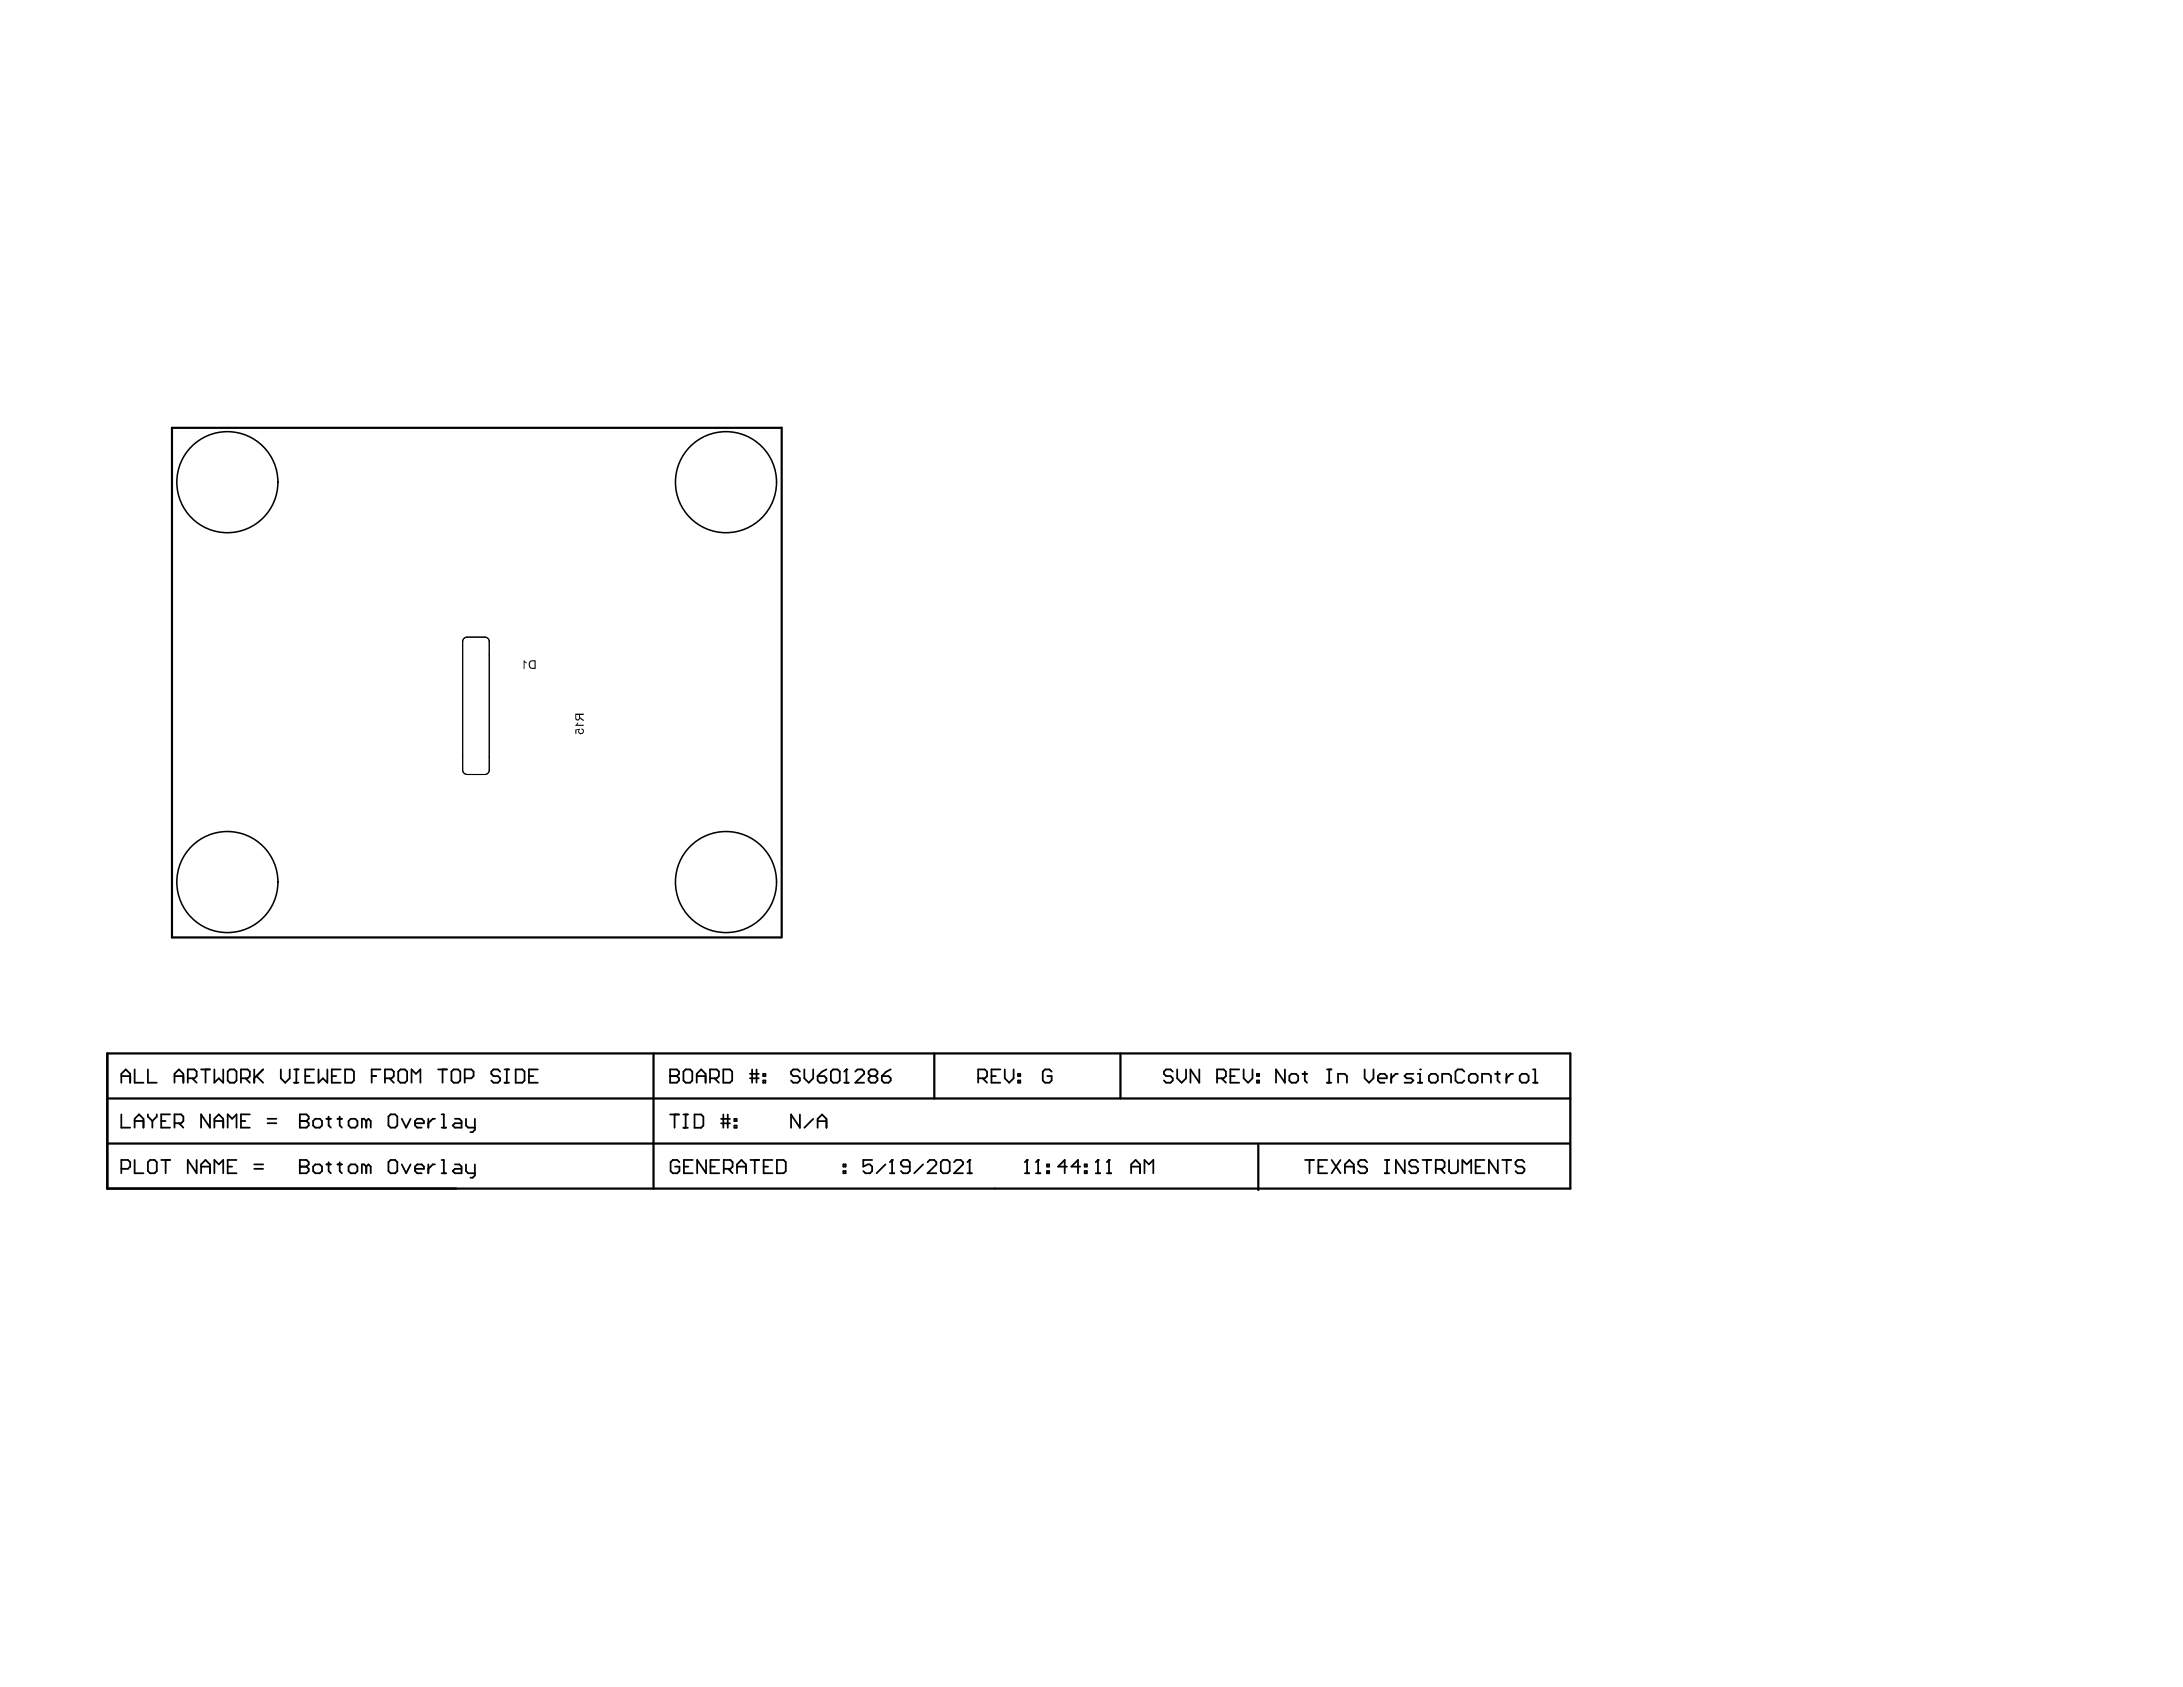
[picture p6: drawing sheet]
<svg xmlns="http://www.w3.org/2000/svg" width="279mm" height="216mm" viewBox="0 0 279 216" stroke-linecap="round" stroke-linejoin="round" font-family="sans-serif">
<path d="M59.8 99.1l-.3-.1-.2-.2-.1-.3v-16.4l.1-.3 .2-.2 .3-.1h2.3l.2 .1 .2 .2 .1 .3v16.5l-.1 .2-.2 .2-.2 .1h-2.3" fill="none" stroke="#000" stroke-width=".14"/>
<path d="M100 54.8h-78v65.2h78M100 54.7v65.2M13.7 134.8h187.3v17.3h-187.3zM83.6 134.8v17.3M119.6 134.8v5.8M143.4 134.8v5.8M13.7 146.3h187.2M13.7 140.6h187.3M161 146.5v5.8" fill="none" stroke="#000" stroke-width=".28"/>
<g fill="none" stroke="#000" stroke-width=".23">
<path d="M15.5 137.7h1.2M15.5 138.6v-1.2l.6-.5 .6 .5v1.2M17.2 136.9v1.7h1.2M18.9 136.9v1.7h1.2M22.3 137.7h1.2M22.3 138.6v-1.2l.6-.5 .6 .5v1.2M24 138h.9l.3-.3v-.6l-.3-.2h-.9v1.7M24.6 138l.6 .6M25.7 136.9h1.2M26.3 136.9v1.7M27.4 136.9v1.7l.6-.6 .6 .6v-1.7M29.1 137.1l.3-.2h.6l.3 .2v1.2l-.3 .3h-.6l-.3-.3z"/>
<path d="M30.8 138h.9l.3-.3v-.6l-.3-.2h-.9v1.7M31.4 138l.6 .6M32.5 136.9v1.7M32.8 137.7l.9 .9M33.7 136.9l-1.2 1.1M35.9 136.9v1.1l.6 .6 .6-.6v-1.1M37.6 138.6h.6M37.6 136.9h.6M37.9 136.9v1.7M39.1 137.7h.5M40.2 136.9h-1.1v1.7h1.1M40.8 136.9v1.7l.5-.6 .6 .6v-1.7"/>
<path d="M42.5 137.7h.5M43.6 136.9h-1.1v1.7h1.1M44.2 136.9h.8l.3 .2v1.2l-.3 .3h-.8zM47.6 137.7h.5M48.7 136.9h-1.1v1.7M49.3 138h.8l.3-.3v-.6l-.3-.2h-.8v1.7M49.8 138l.6 .6M51 137.1l.3-.2h.5l.3 .2v1.2l-.3 .3h-.5l-.3-.3zM52.7 138.6v-1.7l.5 .5 .6-.5v1.7M56.1 136.9h1.1M56.6 136.9v1.7M57.8 137.1l.3-.2h.5l.3 .2v1.2l-.3 .3h-.5l-.3-.3z"/>
<path d="M59.5 138h.8l.3-.3v-.6l-.3-.2h-.8v1.7M64 137.1l-.3-.2h-.5l-.3 .2v.3l.3 .3h.5l.3 .3v.3l-.3 .3h-.5l-.3-.3M64.6 138.6h.5M64.6 136.9h.5M64.9 136.9v1.7M66 136.9h.9l.2 .2v1.2l-.2 .3h-.9zM67.7 137.7h.6M68.8 136.9h-1.1v1.7h1.1M85.8 137.7h.1M85.8 136.9h.8l.3 .2v.3l-.3 .3 .3 .3v.3l-.3 .3h-.8zM85.8 137.7h.8M87.5 137.1l.3-.2h.5l.3 .2v1.2l-.3 .3h-.5l-.3-.3z"/>
<path d="M89.2 137.7h1.1M89.2 138.6v-1.2l.5-.5 .6 .5v1.2M90.9 138h.8l.3-.3v-.6l-.3-.2h-.8v1.7M91.4 138l.6 .6M92.6 136.9h.8l.3 .2v1.2l-.3 .3h-.8zM96 137.4h1.1M96 138h1.1M96.3 136.9v1.7M96.8 136.9v1.7M97.7 138.3h.3v.3h-.3zM97.7 137.4h.3v.3h-.3zM102.4 137.1l-.3-.2h-.6l-.3 .2v.3l.3 .3h.6l.3 .3v.3l-.3 .3h-.6l-.3-.3"/>
<path d="M102.9 136.9v1.1l.6 .6 .6-.6v-1.1M104.6 137.7h.9l.3 .3v.3l-.3 .3h-.6l-.3-.3zM105.8 136.9l-.6 .2-.6 .6M106.3 137.1l.3-.2h.6l.3 .2v1.2l-.3 .3h-.6l-.3-.3zM108 138.6h.6M108.3 136.9h.1M108.3 136.9v1.7M108.3 136.9l-.3 .2M109.5 137.1l.3-.2h.5l.3 .2v.3l-1.1 1.2h1.1M111.5 137.7l-.3 .3v.3l.3 .3h.5l.3-.3v-.3l-.3-.3M111.5 137.7l-.3-.3v-.3l.3-.2h.5l.3 .2v.3l-.3 .3M111.5 137.7h.5"/>
<path d="M112.9 137.7h.8l.3 .3v.3l-.3 .3h-.5l-.3-.3zM114 136.9l-.6 .2-.5 .6M125.2 138h.8l.3-.3v-.6l-.3-.2h-.8v1.7M125.8 138l.5 .6M126.9 137.7h.6M128 136.9h-1.1v1.7h1.1M128.6 136.9v1.1l.6 .6 .5-.6v-1.1M130.3 138.3h.3v.3h-.3zM130.3 137.4h.3v.3h-.3zM134.6 137.1l-.3-.2h-.6l-.2 .2v1.2l.2 .3h.6l.3-.3v-.6h-.6M150.1 137.1l-.3-.2h-.6l-.2 .2v.3l.2 .3h.6l.3 .3v.3l-.3 .3h-.6l-.2-.3M150.7 136.9v1.1l.5 .6 .6-.6v-1.1"/>
<path d="M153.5 136.9v1.7l-1.1-1.7v1.7M155.8 138h.8l.3-.3v-.6l-.3-.2h-.8v1.7M156.3 138l.6 .6M157.5 137.7h.5M158.6 136.9h-1.1v1.7h1.1M159.2 136.9v1.1l.5 .6 .6-.6v-1.1M160.9 138.3h.3v.3h-.3zM160.9 137.4h.3v.3h-.3zM164.5 136.9v1.7l-1.2-1.7v1.7M165 137.7l.3-.3h.6l.3 .3v.6l-.3 .3h-.6l-.3-.3zM166.7 137.4h.6M167 137.1v1.2l.3 .3"/>
<path d="M169.8 138.6h.6M169.8 136.9h.6M170.1 136.9v1.7M171.3 138.6v-1.2h.8l.3 .3v.9M174.7 136.9v1.1l.5 .6 .6-.6v-1.1M176.4 138h1.1v-.3l-.3-.3h-.6l-.2 .3v.6l.2 .3h.6M178.1 137.4v1.2M178.9 137.4h-.3l-.5 .6M180.9 137.4h-.9l-.2 .3 .2 .3h.6l.3 .3-.3 .3h-.8M181.5 138.6h.5M181.5 137.4h.2v1.2M181.7 136.9h.1"/>
<path d="M183.2 137.4h.5l.3 .3v.6l-.3 .3h-.5l-.3-.3v-.6zM184.6 138.6v-1.2h.8l.3 .3v.9M187.4 137.1l-.3-.2h-.5l-.3 .2v1.2l.3 .3h.5l.3-.3M188 137.7l.3-.3h.5l.3 .3v.6l-.3 .3h-.5l-.3-.3zM189.7 138.6v-1.2h.8l.3 .3v.9M191.4 137.4h.6M191.7 137.1v1.2l.3 .3M192.8 137.4v1.2M193.7 137.4h-.3l-.6 .6M194.5 137.7l.3-.3h.6l.2 .3v.6l-.2 .3h-.6l-.3-.3zM196.2 138.6h.6M196.2 136.9h.3v1.7"/>
<path d="M15.5 142.6v1.7h1.2M15.5 149.6h.9l.3-.3v-.6l-.3-.2h-.9v1.7M17.2 144.3v-1.1l.6-.6 .6 .6v1.1M17.2 148.5v1.7h1.2M17.2 143.5h1.2M18.9 148.7l.3-.2h.6l.3 .2v1.2l-.3 .3h-.6l-.3-.3zM18.9 142.6v.3l.6 .6M19.5 143.5v.8M20.1 142.6v.3l-.6 .6M20.6 148.5h1.2M20.6 143.5h.6M21.2 148.5v1.7"/>
<path d="M21.8 142.6h-1.2v1.7h1.2M22.3 143.7h.9l.3-.2v-.6l-.3-.3h-.9v1.7M22.9 143.7l.6 .6M25.2 148.5v1.7l-1.2-1.7v1.7M25.7 150.2v-1.2l.6-.5 .6 .5v1.2M25.7 149.3h1.2M26.9 142.6v1.7l-1.2-1.7v1.7M27.4 144.3v-1.1l.6-.6 .6 .6v1.1M27.4 150.2v-1.7l.6 .5 .6-.5v1.7M27.4 143.5h1.2M29.1 149.3h.6M29.1 144.3v-1.7l.6 .6 .6-.6v1.7"/>
<path d="M30.3 148.5h-1.2v1.7h1.2M30.8 143.5h.6M32 142.6h-1.2v1.7h1.2M32.5 149.6h1.2M32.5 149h1.2M34.2 143.7h1.2M34.2 143.2h1.2M38.4 149.3h.1M38.4 143.5h.1M38.4 148.5h.8l.3 .2v.3l-.3 .3 .3 .3v.3l-.3 .3h-.8zM38.4 149.3h.8M38.4 142.6h.8l.3 .3v.3l-.3 .3 .3 .2v.3l-.3 .3h-.8z"/>
<path d="M38.4 143.5h.8M40.1 149.3l.3-.3h.5l.3 .3v.6l-.3 .3h-.5l-.3-.3zM40.1 143.5l.3-.3h.5l.3 .3v.5l-.3 .3h-.5l-.3-.3zM41.8 149h.5M41.8 143.2h.5M42.1 142.9v1.1l.2 .3M42.1 148.7v1.2l.2 .3M43.2 149h.6M43.2 143.2h.6M43.5 142.9v1.1l.3 .3M43.5 148.7v1.2l.3 .3M44.6 149.3l.3-.3h.6l.2 .3v.6l-.2 .3h-.6l-.3-.3z"/>
<path d="M44.6 143.5l.3-.3h.6l.2 .3v.5l-.2 .3h-.6l-.3-.3zM46.9 149.3l-.3-.3h-.3v1.2M46.9 143.5l-.3-.3h-.3v1.1M46.9 143.5v.8M46.9 149.3v.9M46.9 149.3l.3-.3 .2 .3v.9M46.9 143.5l.3-.3 .2 .3v.8M49.7 148.7l.3-.2h.6l.3 .2v1.2l-.3 .3h-.6l-.3-.3zM49.7 142.9l.3-.3h.6l.3 .3v1.1l-.3 .3h-.6l-.3-.3zM51.4 149l.6 1.2 .6-1.2M51.4 143.2l.6 1.1 .6-1.1M53.1 149.6h1.2v-.3l-.3-.3h-.6l-.3 .3v.6l.3 .3h.6"/>
<path d="M53.1 143.7h1.2v-.2l-.3-.3h-.6l-.3 .3v.5l.3 .3h.6M54.8 143.2v1.1M54.8 149v1.2M55.7 149h-.3l-.6 .6M55.7 143.2h-.3l-.6 .5M56.5 148.5h.3v1.7M56.5 150.2h.6M56.5 144.3h.6M56.5 142.6h.3v1.7M58.2 149h.6l.3 .3v.9h-.9l-.3-.3 .3-.3h.9M58.2 143.2h.6l.3 .3v.8h-.9l-.3-.3 .3-.3h.9M59.6 149v.9l.3 .3h.9"/>
<path d="M59.6 143.2v.8l.3 .3h.9M60.8 143.2v1.4l-.3 .3h-.3M60.8 149v1.4l-.3 .3h-.3M85.8 142.6h1.1M86.3 142.6v1.7M87 148.7l-.3-.2h-.6l-.3 .2v1.2l.3 .3h.6l.3-.3v-.6h-.6M87.5 142.6h.5M87.5 144.3h.5M87.5 149.3h.6M87.8 142.6v1.7M88.7 148.5h-1.2v1.7h1.2M88.9 142.6h.8l.3 .3v1.1l-.3 .3h-.8z"/>
<path d="M90.4 148.5v1.7l-1.2-1.7v1.7M90.9 149.3h.6M92.1 148.5h-1.2v1.7h1.2M92.3 143.8h1.1M92.3 143.2h1.1M92.6 142.6v1.7M92.6 149.6h.9l.3-.3v-.6l-.3-.2h-.9v1.7M93.1 142.6v1.7M93.2 149.6l.6 .6M94 143.2h.3v.3h-.3zM94 144h.3v.3h-.3zM94.3 149.3h1.2"/>
<path d="M94.3 150.2v-1.2l.6-.5 .6 .5v1.2M96 148.5h1.2M96.6 148.5v1.7M97.7 149.3h.6M98.9 148.5h-1.2v1.7h1.2M99.4 148.5h.9l.3 .2v1.2l-.3 .3h-.9zM102.4 142.6v1.7l-1.2-1.7v1.7M104.1 143.2l-1.2 1.1M104.6 144.3v-1.1l.6-.6 .6 .6v1.1M104.6 143.5h1.2M107.9 149.9h.3v.3h-.3zM107.9 149h.3v.3h-.3z"/>
<path d="M111.6 148.5h-1.1v.8l.6-.3h.2l.3 .3v.6l-.3 .3h-.5l-.3-.3M113.3 149l-1.1 1.2M113.9 150.2h.6M114.2 148.5h.1M114.2 148.5v1.7M114.2 148.5l-.3 .2M116.4 149.3h-.8l-.3-.3v-.3l.3-.2h.6l.2 .2v1.2l-.2 .3h-.6l-.3-.3M118.1 149l-1.1 1.2M118.7 148.7l.3-.2h.6l.2 .2v.3l-1.1 1.2h1.1M120.4 148.7l.3-.2h.6l.2 .2v1.2l-.2 .3h-.6l-.3-.3zM122.1 148.7l.3-.2h.6l.2 .2v.3l-1.1 1.2h1.1M123.8 150.2h.6"/>
<path d="M124.1 148.5h.1M124.1 148.5v1.7M124.1 148.5l-.3 .2M131.2 150.2h.5M131.5 148.5h.1M131.5 148.5v1.7M131.5 148.5l-.3 .2M132.6 150.2h.6M132.9 148.5h.1M132.9 148.5v1.7M132.9 148.5l-.3 .2M134 149.9h.3v.3h-.3z"/>
<path d="M134 149h.3v.3h-.3zM136.6 149.3h-1.2l.9-.8v1.7M138.3 149.3h-1.2l.9-.8v1.7M138.8 149.9h.3v.3h-.3zM138.8 149h.3v.3h-.3zM140.2 150.2h.6M140.5 148.5h.1M140.5 148.5v1.7M140.5 148.5l-.3 .2M141.7 150.2h.5M141.9 148.5h.1M141.9 148.5v1.7"/>
<path d="M141.9 148.5l-.2 .2M144.8 149.3h1.1M144.8 150.2v-1.2l.5-.5 .6 .5v1.2M146.5 150.2v-1.7l.5 .5 .6-.5v1.7M167 148.5h1.2M167.6 148.5v1.7M168.7 149.3h.6M169.9 148.5h-1.2v1.7h1.2M170.4 148.5l1.2 1.7M171.6 148.5l-1.2 1.7M172.1 149.3h1.2M172.1 150.2v-1.2l.6-.5 .6 .5v1.2"/>
<path d="M175 148.7l-.3-.2h-.6l-.3 .2v.3l.3 .3h.6l.3 .3v.3l-.3 .3h-.6l-.3-.3M177.2 148.5h.6M177.2 150.2h.6M177.5 148.5v1.7M179.8 148.5v1.7l-1.1-1.7v1.7M181.5 148.7l-.3-.2h-.6l-.2 .2v.3l.2 .3h.6l.3 .3v.3l-.3 .3h-.6l-.2-.3M182.1 148.5h1.1M182.6 148.5v1.7M183.8 149.6h.8l.3-.3v-.6l-.3-.2h-.8v1.7M184.3 149.6l.6 .6M185.5 148.5v1.4l.2 .3h.6l.3-.3v-1.4M187.2 150.2v-1.7l.5 .5 .6-.5v1.7"/>
<path d="M188.9 149.3h.5M190 148.5h-1.1v1.7h1.1M191.7 148.5v1.7l-1.1-1.7v1.7M192.3 148.5h1.1M192.8 148.5v1.7M195.1 148.7l-.3-.2h-.5l-.3 .2v.3l.3 .3h.5l.3 .3v.3l-.3 .3h-.5l-.3-.3"/>
</g>
<path d="M59.5 81.6l.2-.1h2.5a.55 .55 0 0 1 .4 .6v16.5a.55 .55 0 0 1-.4 .5h-2.4a.54 .54 0 0 1-.6-.6v-16.5z" fill="none" stroke="#000" stroke-width=".13"/>
<g fill="#000">
<path d="M67 84.5l.4 .3v.1l-.3-.1v.8h-.1zM73.6 93.4l.6-.1v.1a.24 .24 0 0 0 0 .3 .24 .24 0 0 0 .3 0 .24 .24 0 0 0 0-.3l-.1-.2 .3 .1v.4l-.1 .2-.2 .1-.3-.2v-.4l-.3 .1v.4h-.2zM73.9 92.5h.1l-.1 .3h.8v.1h-1.1z"/>
<path d="M67.9 84.7l.1-.1h.4v.9l-.5-.1-.1-.2zM67.8 84.7l-.1 .1 .1 .6 .2 .2h.6v-1.1h-.6z"/>
<path d="M73.7 91.5h.4v.3a.19 .19 0 0 1-.2 .3 .19 .19 0 0 1-.2-.3zM73.6 91.3v.5a.3 .3 0 0 0 .3 .4 .3 .3 0 0 0 .3-.3l.5 .4v-.2l-.5-.4v-.2h.5v-.2z"/>
</g>
<g fill="none" stroke="#000" stroke-width=".2">
<circle cx="29.1" cy="61.7" r="6.5"/>
<circle cx="92.9" cy="61.7" r="6.5"/>
<circle cx="29.1" cy="112.9" r="6.5"/>
<circle cx="92.9" cy="112.9" r="6.5"/>
</g>
</svg>
